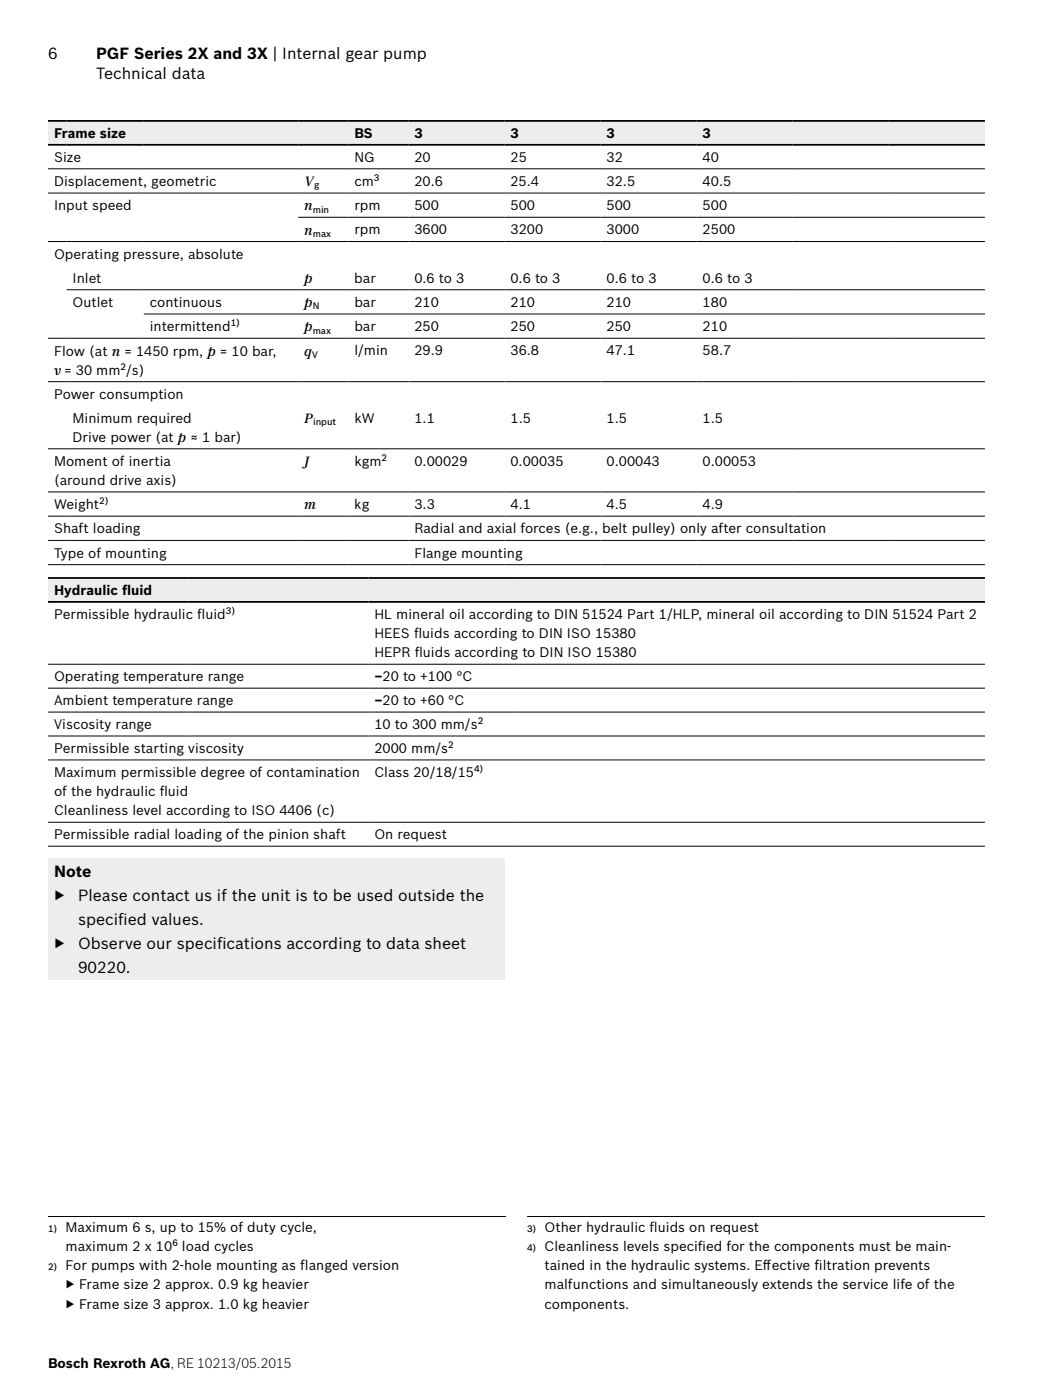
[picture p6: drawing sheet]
<svg xmlns="http://www.w3.org/2000/svg" width="210mm" height="280mm" viewBox="0 0 210 280" stroke-linecap="round" stroke-linejoin="round" font-family="sans-serif">
<defs><g id="words">
<g font-size="3.2">
<text x="9.6" y="11.9">6</text>
<text x="19.2" y="11.9">PGF Series 2X and 3X | Internal gear pump</text>
<text x="19.2" y="15.7">Technical data</text>
<text x="10.8" y="175.5">Note</text>
<text x="10.8" y="180.3">▶</text>
<text x="15.6" y="180.3">Please contact us if the unit is to be used outside the</text>
<text x="15.6" y="185.1">specif</text>
<text x="23.6" y="185.1">ied values.</text>
<text x="10.8" y="189.9">▶</text>
<text x="15.6" y="189.9">Observe our specif</text>
<text x="43.4" y="189.9">ications according to data sheet</text>
<text x="15.6" y="194.7">90220.</text>
</g>
<g font-size="2.7">
<text x="10.8" y="27.6">Frame size</text>
<text x="70.8" y="27.6">BS</text>
<text x="82.8" y="27.6">3</text>
<text x="102" y="27.6">3</text>
<text x="121.2" y="27.6">3</text>
<text x="140.4" y="27.6">3</text>
<text x="10.8" y="32.4">Size</text>
<text x="70.8" y="32.4">NG</text>
<text x="82.8" y="32.4">20</text>
<text x="102" y="32.4">25</text>
<text x="121.2" y="32.4">32</text>
<text x="140.4" y="32.4">40</text>
<text x="10.8" y="37.2">Displacement, geometric</text>
<text x="60.8" y="37.2">V</text>
<text x="70.8" y="37.2">cm</text>
<text x="82.8" y="37.2">20.6</text>
<text x="102" y="37.2">25.4</text>
<text x="121.2" y="37.2">32.5</text>
<text x="140.4" y="37.2">40.5</text>
<text x="10.8" y="42">Input speed</text>
<text x="60.8" y="46.9">n</text>
<text x="60.8" y="42.1">n</text>
<text x="70.8" y="42">rpm</text>
<text x="70.8" y="46.9">rpm</text>
<text x="82.8" y="42">500</text>
<text x="82.8" y="46.9">3600</text>
<text x="102" y="42">500</text>
<text x="102" y="46.9">3200</text>
<text x="121.2" y="42">500</text>
<text x="121.2" y="46.9">3000</text>
<text x="140.4" y="42">500</text>
<text x="140.4" y="46.9">2500</text>
<text x="10.8" y="51.7">Operating pressure, absolute</text>
<text x="14.5" y="56.5">Inlet</text>
<text x="60.8" y="56.6">p</text>
<text x="70.8" y="56.5">bar</text>
<text x="82.8" y="56.5">0.6 to 3</text>
<text x="102" y="56.5">0.6 to 3</text>
<text x="121.2" y="56.5">0.6 to 3</text>
<text x="140.4" y="56.5">0.6 to 3</text>
<text x="14.5" y="61.4">Outlet</text>
<text x="29.9" y="61.4">continuous</text>
<text x="60.8" y="61.4">p</text>
<text x="70.8" y="61.4">bar</text>
<text x="82.8" y="61.4">210</text>
<text x="102" y="61.4">210</text>
<text x="121.2" y="61.4">210</text>
<text x="140.4" y="61.4">180</text>
<text x="10.8" y="71.1">Flow (at n = 1450 rpm, p = 10 bar,</text>
<text x="29.9" y="66.2">intermittend</text>
<text x="60.8" y="66.3">p</text>
<text x="60.8" y="71.1">q</text>
<text x="70.8" y="66.2">bar</text>
<text x="70.8" y="71.1">l/min</text>
<text x="82.8" y="66.2">250</text>
<text x="82.8" y="71.1">29.9</text>
<text x="102" y="66.2">250</text>
<text x="102" y="71.1">36.8</text>
<text x="121.2" y="66.2">250</text>
<text x="121.2" y="71.1">47.1</text>
<text x="140.4" y="66.2">210</text>
<text x="140.4" y="71.1">58.7</text>
<text x="10.8" y="75">ν = 30 mm /s)</text>
<text x="10.8" y="79.8">Power consumption</text>
<text x="14.5" y="84.6">Minimum required</text>
<text x="14.5" y="88.4">Drive power (at p ≈ 1 bar)</text>
<text x="60.8" y="84.6">P</text>
<text x="70.8" y="84.6">kW</text>
<text x="82.8" y="84.6">1.1</text>
<text x="102" y="84.6">1.5</text>
<text x="121.2" y="84.6">1.5</text>
<text x="140.4" y="84.6">1.5</text>
<text x="10.8" y="93.2">Moment of inertia</text>
<text x="60.8" y="93.2">J</text>
<text x="70.8" y="93.2">kgm</text>
<text x="82.8" y="93.2">0.00029</text>
<text x="102" y="93.2">0.00035</text>
<text x="121.2" y="93.2">0.00043</text>
<text x="140.4" y="93.2">0.00053</text>
<text x="10.8" y="101.8">Weight</text>
<text x="10.8" y="97">(around drive axis)</text>
<text x="60.8" y="101.9">m</text>
<text x="70.8" y="101.8">kg</text>
<text x="82.8" y="101.8">3.3</text>
<text x="102" y="101.8">4.1</text>
<text x="121.2" y="101.8">4.5</text>
<text x="140.4" y="101.8">4.9</text>
<text x="10.8" y="106.7">Shaft loading</text>
<text x="82.8" y="106.7">Radial and axial forces (e.g., belt pulley) only after consultation</text>
<text x="10.8" y="111.5">Type of mounting</text>
<text x="82.8" y="111.5">Flange mounting</text>
<text x="10.8" y="119">Hydraulic f</text>
<text x="24.4" y="119">luid</text>
<text x="10.8" y="123.8">Permissible hydraulic f</text>
<text x="39.4" y="123.8">luid</text>
<text x="74.8" y="123.8">HL mineral oil according to DIN 51524 Part 1/HLP, mineral oil according to DIN 51524 Part 2</text>
<text x="74.8" y="127.6">HEES f</text>
<text x="74.8" y="131.5">HEPR f</text>
<text x="82.7" y="127.6">luids according to DIN ISO 15380</text>
<text x="82.9" y="131.5">luids according to DIN ISO 15380</text>
<text x="10.8" y="136.3">Operating temperature range</text>
<text x="74.8" y="136.3">‒20 to +100 °C</text>
<text x="10.8" y="141.1">Ambient temperature range</text>
<text x="74.8" y="141.1">‒20 to +60 °C</text>
<text x="10.8" y="145.8">Viscosity range</text>
<text x="74.8" y="145.8">10 to 300 mm/s</text>
<text x="10.8" y="150.6">Permissible starting viscosity</text>
<text x="10.8" y="155.4">Maximum permissible degree of contamination</text>
<text x="74.8" y="150.6">2000 mm/s</text>
<text x="74.8" y="155.4">Class 20/18/15</text>
<text x="10.8" y="159.2">of the hydraulic f</text>
<text x="31.9" y="159.2">luid</text>
<text x="10.8" y="163.1">Cleanliness level according to ISO 4406 (c)</text>
<text x="10.8" y="167.9">Permissible radial loading of the pinion shaft</text>
<text x="74.8" y="167.9">On request</text>
<text x="13.1" y="246.3">Maximum 6 s, up to 15% of duty cycle,</text>
<text x="13.1" y="250.2">maximum 2 x 10</text>
<text x="36.4" y="250.2">load cycles</text>
<text x="108.8" y="246.3">Other hydraulic f</text>
<text x="108.8" y="250.2">Cleanliness levels specif</text>
<text x="129.8" y="246.3">luids on request</text>
<text x="139.5" y="250.2">ied for the components must be main-</text>
<text x="13.1" y="254">For pumps with 2-hole mounting as flanged version</text>
<text x="13.1" y="257.9">▶ Frame size 2 approx. 0.9 kg heavier</text>
<text x="108.8" y="254">tained in the hydraulic systems. Ef</text>
<text x="108.8" y="257.9">malfunctions and simultaneously extends the service life of the</text>
<text x="152.5" y="254">fective f</text>
<text x="162.7" y="254">iltration prevents</text>
<text x="13.1" y="261.7">▶ Frame size 3 approx. 1.0 kg heavier</text>
<text x="108.8" y="261.7">components.</text>
<text x="9.6" y="273.6">Bosch Rexroth AG, RE 10213/05.2015</text>
</g>
<g font-size="1.8">
<text x="62.8" y="37.7">g</text>
<text x="74.7" y="36.2">3</text>
<text x="62.5" y="42.5">min</text>
<text x="62.5" y="47.4">max</text>
<text x="46.1" y="65.3">1)</text>
<text x="62.5" y="61.9">N</text>
<text x="62.4" y="71.6">V</text>
<text x="62.5" y="66.7">max</text>
<text x="24.1" y="74">2</text>
<text x="62.5" y="85">input</text>
<text x="76.2" y="92.2">2</text>
<text x="19.8" y="100.9">2)</text>
<text x="45.1" y="122.8">3)</text>
<text x="89.6" y="149.7">2</text>
<text x="95.5" y="144.9">2</text>
<text x="94.7" y="154.5">4)</text>
<text x="9.6" y="246.3">1)</text>
<text x="34.4" y="249.2">6</text>
<text x="105.3" y="246.3">3)</text>
<text x="105.3" y="250.2">4)</text>
<text x="9.6" y="254">2)</text>
</g>
</g></defs>
<path d="M9.6 24.2h50v4.8h-50zM59.6 24.2h10v4.8h-10zM69.6 24.2h12v4.8h-12zM81.6 24.2h19.2v4.8h-19.2zM100.8 24.2h19.2v4.8h-19.2zM120 24.2h19.2v4.8h-19.2zM139.2 24.2h19.2v4.8h-19.2zM158.4 24.2h19.2v4.8h-19.2zM177.6 24.2h19.2v4.8h-19.2z" fill="#eceded"/>
<g fill="none" stroke="#000" stroke-width=".2">
<path d="M9.6 38.6h187.2M9.6 33.8h187.2M9.6 48.3h187.2M13.3 58h183.5M59.6 43.5h137.2M9.6 76.3h187.2M9.6 67.6h187.2M28.7 62.8h168.1M9.6 98.4h187.2M9.6 89.8h187.2M9.6 103.2h187.2M9.6 108.1h187.2"/>
<path d="M9.6 112.9h187.2"/>
</g>
<path d="M9.6 29h187.2M9.6 24.2h187.2" fill="none" stroke="#000" stroke-width=".35"/>
<path d="M9.6 115.6h64v4.8h-64zM73.6 115.6h123.2v4.8h-123.2z" fill="#eceded"/>
<path d="M9.6 115.6h187.2M9.6 120.4h187.2" fill="none" stroke="#000" stroke-width=".35"/>
<path d="M9.6 132.8h187.2M9.6 137.6h187.2M9.6 142.4h187.2M9.6 147.2h187.2M9.6 152h187.2M9.6 164.5h187.2M9.6 169.2h187.2" fill="none" stroke="#000" stroke-width=".2"/>
<path d="M9.6 171.7h91.2v24.4h-91.2z" fill="#eceded"/>
<path d="M9.6 243.3h91.5M105.3 243.3h91.5" fill="none" stroke="#000" stroke-width=".2"/>
<use href="#words"/>
</svg>
